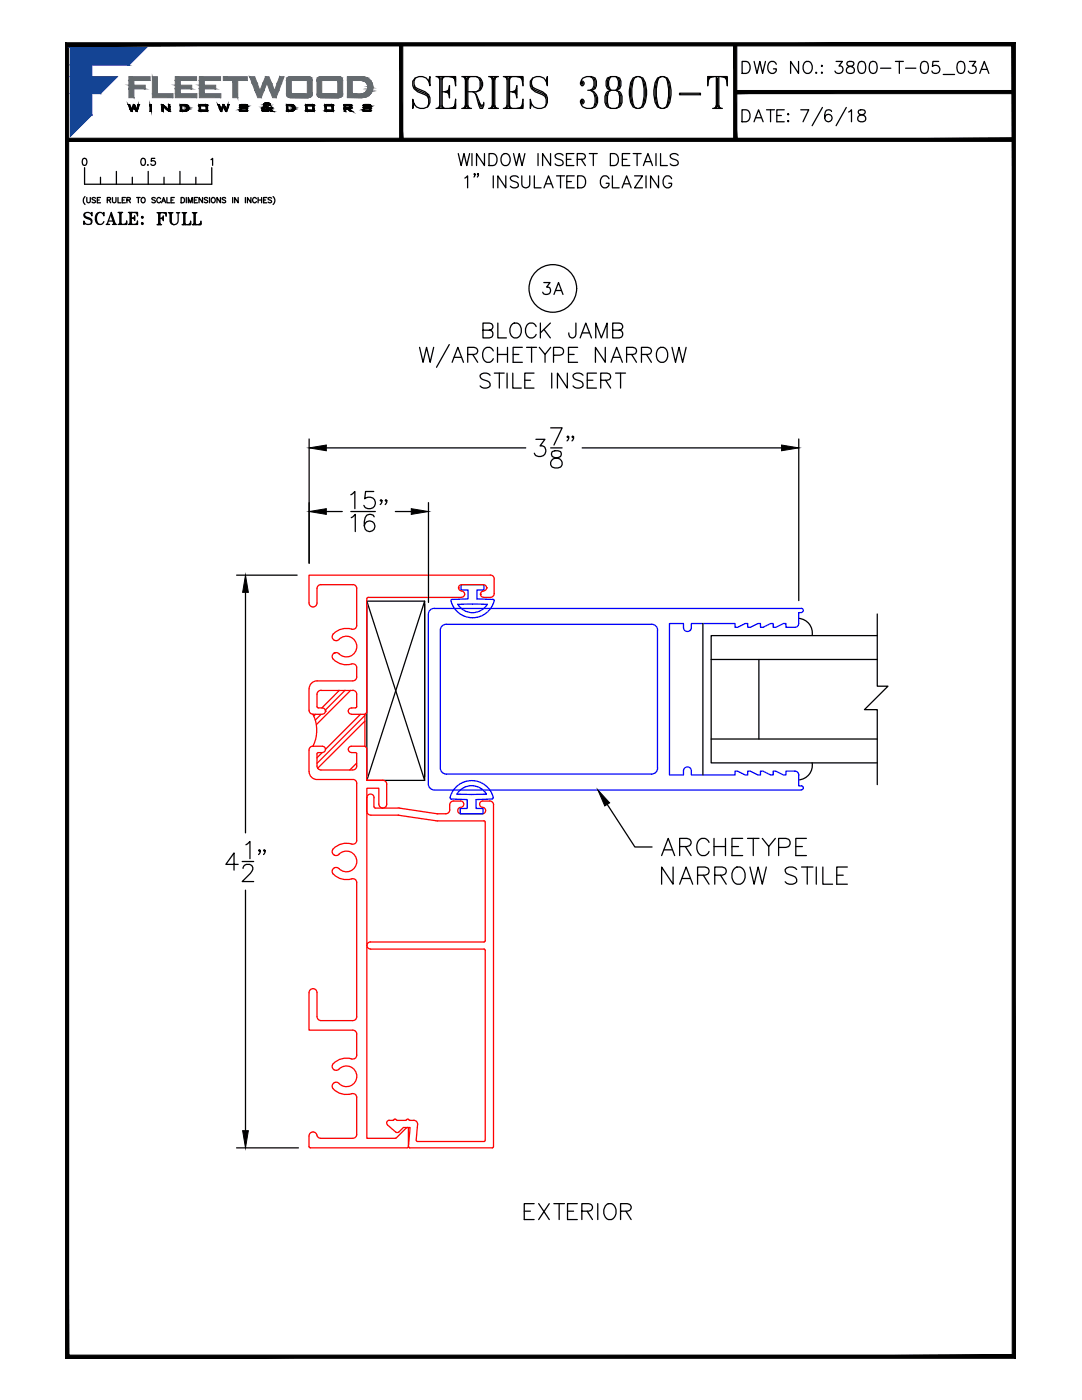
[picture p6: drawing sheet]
<svg xmlns="http://www.w3.org/2000/svg" width="216mm" height="279mm" viewBox="0 0 216 279" stroke-linecap="round" stroke-linejoin="round" font-family="sans-serif">
<!-- layer: GLASS -->
<path d="M73.2 120h11.5v35.7h-11.5zM73.2 120l11.5 35.7M84.7 120l-11.5 35.7M84.7 120.5v34.5M141.9 131.6h33.1M151.4 131.6v15.9M159.4 123.4a2.95 2.95 0 0 1 2.7 3.4M175 126.9h-33.1v25.3h33.1M141.9 147.5h33.1M162.1 152.2a2.95 2.95 0 0 1-2.7 3.4" fill="none" stroke="#000" stroke-width=".25"/>
<!-- layer: MISC. -->
<path d="M175 122.5v14.4h2.2l-4.7 4.7h2.5v15" fill="none" stroke="#000" stroke-width=".25"/>
<!-- layer: VENT -->
<path d="M85.5 122.6v33.9a1.17 1.17 0 0 0 1.1 1.1M89 124.6h41M130 124.6a1.14 1.14 0 0 1 1.2 1.2v27.5a1.21 1.21 0 0 1-1.2 1.2h-41a1.17 1.17 0 0 1-1.1-1.2v-27.5a1.17 1.17 0 0 1 1.1-1.2M136.4 125.2v-.8h-2.8v30.3h2.8v-.9a.79 .79 0 0 1 .8-.7 .79 .79 0 0 1 .8 .7M136.4 125.2a.79 .79 0 0 0 .8 .8 .79 .79 0 0 0 .8-.8M159.9 122.3h-.5v2.1a.79 .79 0 0 1-.8 .8h-1.8v-.8h-.5l-1.5 .8h-.5v-.8h-.5l-1.5 .8h-.6v-.8h-.5l-1.5 .8h-.5v-.8h-.5l-1.5 .8h-.5v-.8h-8.8v.8M159.9 122.2a.41 .41 0 0 0 .4-.4 .41 .41 0 0 0-.4-.4h-73.3a1.13 1.13 0 0 0-1.1 1.2M86.6 157.7h73.3M137.9 153.9v.8h8.8v-.8h.5l1.5 .8h.5v-.8h.5l1.5 .8h.5v-.8h.6l1.5 .8h.5v-.8h.5l1.5 .8h.5v-.8h1.8a.76 .76 0 0 1 .8 .8v2.1h.5a.41 .41 0 0 1 .4 .4 .41 .41 0 0 1-.4 .4" fill="none" stroke="#00f" stroke-width=".25"/>
<!-- layer: GLASS-VINYL -->
<path d="M140.3 124.4v30.3" fill="none" stroke="#000" stroke-width=".25"/>
<!-- layer: FRAME -->
<g fill="none" stroke="#f00" stroke-width=".25">
<path d="M73.5 119.2h18.6M73.5 119.2l-.3 .3v22.7l-.4 .4M91.5 117.3h.1M91.5 117.3a.63 .63 0 0 0 .6 .6M92.1 118a.62 .62 0 0 1 .6 .6 .62 .62 0 0 1-.6 .6M95.9 118.6h.1M96.4 116.7h-4.3a.64 .64 0 0 0-.6 .6M96.5 116.7a.64 .64 0 0 1 .6 .6M96.5 118a.63 .63 0 0 0-.6 .6M97.1 117.3h.1M97.1 117.3a.63 .63 0 0 1-.6 .6M97.8 114.8h-36.1v5.6"/>
<path d="M97.8 114.8a.79 .79 0 0 1 .8 .8M98.6 115.6v2.8a.79 .79 0 0 1-.8 .8h-1.3a.69 .69 0 0 1-.6-.6M61.7 137.5v4.3M63.3 120.4v-2.9a.75 .75 0 0 1 .7-.8h6.4a.76 .76 0 0 1 .8 .8v7.3l-.2 .5a1.06 1.06 0 0 1-1.4 .1 3.2 3.2 0 0 0-3.3 1.5 .78 .78 0 0 0 .4 .9 .78 .78 0 0 0 .9-.2 2.06 2.06 0 0 1 3 0 2.06 2.06 0 0 1 0 2.9 2.06 2.06 0 0 1-3 0M63.3 120.3a.79 .79 0 0 1-.8 .8 .79 .79 0 0 1-.8-.8M66.5 131.6a3.8 3.8 0 0 0 3.9 .9h.3a.74 .74 0 0 1 .5 .8v1.8a.8 .8 0 0 1-.8 .8h-7.1a1.58 1.58 0 0 0-1.6 1.6M66.7 130.3h.1M66.7 130.3a.79 .79 0 0 1 .9 .2M66.7 130.3l-.4 .6 .2 .7M67.7 137.8l-3.5 3.5M68.8 137.8l-3.9 3.9M69.9 137.8l-6.8 6.8"/>
<path d="M61.7 141.7a.79 .79 0 0 0 .8 .8M61.7 154a1.58 1.58 0 0 0 1.6 1.6h7.1M62.4 148.9h1.9a.62 .62 0 0 1 .6 .6 .62 .62 0 0 1-.6 .7M62.5 148.9a.79 .79 0 0 0-.8 .8v4.3M63 142.6l-.4 .3M63.3 151.2l1-1h-.8l-.2 .2v2.5M64.1 142.6l-1.2 1.1M64.3 142.6h-1.9a7.1 7.1 0 0 1 0 6.3M64.3 142.5a.62 .62 0 0 0 .6-.6 .62 .62 0 0 0-.6-.6h-.8l-.2-.3v-2.4a.75 .75 0 0 1 .7-.8h6.4a.76 .76 0 0 1 .8 .8v2.4l-.3 .3h-.8a.62 .62 0 0 0-.6 .6 .62 .62 0 0 0 .6 .6M64.9 141.9h.1M70.1 142.6h2.7M70.1 150.2h.8l.3 .2v2.5"/>
<path d="M70.4 155.5a.79 .79 0 0 1 .8 .8v11.4M71.2 152.3l-1.4 1.4M71.2 152.9a.8 .8 0 0 1-.8 .8h-6.4a.79 .79 0 0 1-.7-.8M71.9 142.6l-7 7M72.8 142.6v6.3M72.8 143.9l-9.4 9.4M72.8 142.8l-9.5 9.6M72.8 148.9h-2.7a.62 .62 0 0 0-.6 .6 .62 .62 0 0 0 .6 .7M72.8 148.9l.4 .4v6.4h3.2a.79 .79 0 0 1 .8 .8M73.2 159.2v2.7M73.2 159.2a.71 .71 0 0 1 .7-.7 .71 .71 0 0 1 .7 .7v1.8M77.2 156.5v4a.79 .79 0 0 1-.8 .8 .79 .79 0 0 1-.8-.8v-3.2h-2.4v69.9l5.9-.1"/>
<path d="M90.5 159.9h1.4M90.5 159.8a.79 .79 0 0 0-.8 .8v1a.76 .76 0 0 1-.7 .8h-1.8l-7.7-1.2M96.3 159.9h1.4M96.3 159.8a.68 .68 0 0 0-.6 .8 .68 .68 0 0 0 .8 .6 .65 .65 0 0 1 .4 .7 .65 .65 0 0 1-.6 .5h-4.3a.68 .68 0 0 1-.7-.8 .68 .68 0 0 1 .9-.5 .65 .65 0 0 0 .3-.7 .65 .65 0 0 0-.6-.6M97.7 159.8a.76 .76 0 0 1 .8 .9v68.1l-.3 .3h-16.4l-.3-.3M71.2 176.2v26.7a.8 .8 0 0 1-.8 .8h-6.4a.8 .8 0 0 1-.7-.8v-4.8a.8 .8 0 0 0-.8-.8 .8 .8 0 0 0-.8 .8v7.5h8.7a.76 .76 0 0 1 .8 .8v4.2l-.2 .4a1.06 1.06 0 0 1-1.4 .2 3.3 3.3 0 0 0-3.3 1.5 .79 .79 0 0 0 .4 .8 .79 .79 0 0 0 .9-.1 2.06 2.06 0 0 1 3-.1 2.06 2.06 0 0 1 0 3 2.06 2.06 0 0 1-3-.1M71.2 167.7l-.2 .4a1.06 1.06 0 0 1-1.4 .2 3.2 3.2 0 0 0-3.3 1.5 .78 .78 0 0 0 .4 .9 .78 .78 0 0 0 .9-.2 2.08 2.08 0 0 1 3.1 .1 2.08 2.08 0 0 1-.3 3 2.08 2.08 0 0 1-3-.4 .78 .78 0 0 0-1 .2 .78 .78 0 0 0 .1 1 3.8 3.8 0 0 0 3.9 1l.6 .3 .2 .5M73.2 161.9a.79 .79 0 0 0 .8 .8h5.6M74.6 161l.3 .3h4.5M79.5 162.7l7.7 1.1 9.5 .1 .1 23.8M73.9 188a.71 .71 0 0 0-.7 .7 .71 .71 0 0 0 .7 .7l22.8 .1 .1 38.1M96.8 187.7l-.2 .3h-22.7"/>
<path d="M67.6 216.2a.79 .79 0 0 0-1.1 0 .79 .79 0 0 0 0 1.1 3.8 3.8 0 0 0 3.9 .9l.3 .1a.74 .74 0 0 1 .5 .7v7.4a.8 .8 0 0 1-.8 .8h-6.4a.79 .79 0 0 1-.8-.7M61.7 226.7v2.1l.2 .3h19.4l.2-.3M63.2 226.5a.79 .79 0 0 0-.8-.6 .79 .79 0 0 0-.7 .8M77.6 223.6h.8M77.7 223.6a.52 .52 0 0 0-.5 .3 .52 .52 0 0 0 .1 .6l1.9 1.5 .4-.1 .9-.9h1.3l-.3 3.8M78.6 223.5l-.2 .1M78.6 223.5l.2-.2 .2 .2M79.1 223.5l.2 .1h1.6l.2-.1M79.1 227.1l2-2a.27 .27 0 0 1 .2-.1 .27 .27 0 0 1 .2 .3v3.5M81.1 223.5l.3-.2 .2 .2M81.6 223.5l.2 .1h.7M82.5 223.6l.6 .2 .2 .6"/>
<path d="M83.3 224.5l-.2 3 .2 .3h13.3l.2-.3"/>
</g>
<!-- layer: GEOMETRY -->
<path d="M98.3 119.6l-3.1-.1v-1.8h1.4v-1h-4.6v1h1.4v1.8l-3.2 .1M98.4 119.6l.2 .1a4.3 4.3 0 0 1-4.3 3.6 4.3 4.3 0 0 1-4.3-3.6l.2-.1M97.2 120.6h-5.9M97.2 120.6a3.4 3.4 0 0 1-5.9 0M90.9 157.2a4.4 4.4 0 0 1 7.5 2.1l-.2 .2-3.2 .1v1.8h1.4v1h-4.6v-1h1.4v-1.8l-3.2-.1-.2-.2a4 4 0 0 1 1.1-2.1zM91.2 158.5a3.4 3.4 0 0 1 5.9 0h-6" fill="none" stroke="#00f" stroke-width=".25"/>
<!-- layer: TEXT -->
<g fill="none" stroke="#000" stroke-width=".25">
<path d="M91.4 30.7l.6 2.3 .6-2.3 .5 2.3 .6-2.3M92.8 35.5l.5-.4v2.4M94.2 30.7v2.3M94.8 34.8l-.1 .1-.1-.1 .1-.2a.48 .48 0 0 1-.1 .7M95.5 34.8l-.1 .1-.1-.1 .1-.2a.48 .48 0 0 1-.1 .7M96.7 30.7v2.3l-1.6-2.3v2.3M97.6 30.7h.8a1.27 1.27 0 0 1 .8 1.1 1.27 1.27 0 0 1-.8 1.2h-.8zM98.4 35.1v2.4M100.2 31a.89 .89 0 0 1 1-.3 .89 .89 0 0 1 .6 .9 1.06 1.06 0 0 1-.2 1.1 1.06 1.06 0 0 1-1.2 .2 1.54 1.54 0 0 1-.2-1.9zM100.9 35.1v2.4l-1.6-2.4v2.4M102.5 30.7l.5 2.3 .6-2.3 .6 2.3 .5-2.3M103.4 35.4a.9 .9 0 0 0-.8-.3 .9 .9 0 0 0-.8 .6l.3 .3 .9 .3a.58 .58 0 0 1 .4 .5 .58 .58 0 0 1-.2 .6 1.09 1.09 0 0 1-1.4-.2"/>
<path d="M104.1 35.1v1.7a.8 .8 0 0 0 .8 .7 .8 .8 0 0 0 .8-.7v-1.7M106.6 35.1v2.4h1.4M107.4 30.7v2.3M108.5 37.5l1-2.4 .9 2.4M108.9 36.7h1.1M109.9 30.7v2.3l-1.6-2.3v2.3M111 35.1h1.7M111.8 35.1v2.4M112.4 31a.9 .9 0 0 0-.9-.4 .9 .9 0 0 0-.7 .6l.4 .5 .7 .2a.59 .59 0 0 1 .4 .5 .59 .59 0 0 1-.2 .5 1.11 1.11 0 0 1-1.3-.2M113 31.8h.9M113.1 36.2h.9M114.5 30.7h-1.5v2.3h1.5"/>
<path d="M114.6 35.1h-1.5v2.4h1.5M115.2 31.8h1a.61 .61 0 0 0 .6-.7l-.2-.3-.4-.1h-1v2.3M115.3 35.1h.8a1.28 1.28 0 0 1 .8 1.2 1.28 1.28 0 0 1-.8 1.2h-.8zM116 31.8l.8 1.2M117.6 30.7h1.6M118.4 30.7v2.3M121.5 35.7a.88 .88 0 0 0-1-.6 .88 .88 0 0 0-.7 .9 1.03 1.03 0 0 0 .2 1.1 1.03 1.03 0 0 0 1.2 .3l.3-.5v-.3h-.6M121.8 30.7h.8a1.28 1.28 0 0 1 .8 1.1 1.28 1.28 0 0 1-.8 1.2h-.8zM122.2 35.1v2.4h1.4M124.1 37.5l.9-2.4 .9 2.4M124.2 31.8h.9M124.5 36.7h1.1"/>
<path d="M125.7 30.7h-1.5v2.3h1.5M126.3 30.7h1.6M126.6 35.1h1.6l-1.6 2.4h1.6M127.1 30.7v2.3M128.4 33l.9-2.3 .9 2.3M128.7 32.3h1.2M128.9 35.1v2.4M130.9 30.7v2.3M131.4 35.1v2.4l-1.6-2.4v2.4M131.8 30.7v2.3h1.4M134 35.7a.87 .87 0 0 0-1-.6 .87 .87 0 0 0-.7 .9 1.03 1.03 0 0 0 .2 1.1 1.03 1.03 0 0 0 1.2 .3l.3-.5v-.3h-.6M135.3 31a.9 .9 0 0 0-.8-.4 .9 .9 0 0 0-.8 .6l.5 .5 .7 .2a.59 .59 0 0 1 .4 .5 .59 .59 0 0 1-.2 .5 1.11 1.11 0 0 1-1.4-.2"/>
<path d="M108.5 56.4h1.3l-.7 .9a.76 .76 0 0 1 .8 .9 .76 .76 0 0 1-1.1 .6l-.3-.1-.2-.4M110.5 58.8l.9-2.4 .9 2.4M110.9 58h1.1M83.7 69.3l.7 3 .7-3 .7 3 .7-3M89.6 68.8l-2.5 4.5M90.2 72.3l1.2-3 1.1 3M90.6 71.3h1.5M93.3 70.7l1.7-.1a.68 .68 0 0 0 0-1.1l-.4-.2h-1.3v3M94.3 70.7l1 1.6M96.4 65.9h1.2l.5-.2a.71 .71 0 0 0 0-1.1l-1.7-.1v2.9h1.2l.5-.1a.78 .78 0 0 0 .2-.9 .78 .78 0 0 0-.7-.5M97.8 74.9a1.32 1.32 0 0 0-2 0 .8 .8 0 0 0 .6 .9l.8 .2a.71 .71 0 0 1 .6 .6 .71 .71 0 0 1-.3 .7 1.36 1.36 0 0 1-1.7-.3M98.4 70a1.09 1.09 0 0 0-1.2-.7 1.09 1.09 0 0 0-.9 1.2 1.29 1.29 0 0 0 .3 1.4 1.29 1.29 0 0 0 1.4 .3l.4-.6"/>
<path d="M98.6 74.5h2M99.3 69.3v3M99.3 70.7h2M99.3 64.5v2.9h1.8M99.6 74.5v2.9M101.2 74.5v2.9M101.3 69.3v3M102 64.9a1.1 1.1 0 0 1 1.3-.4 1.1 1.1 0 0 1 .7 1.1 1.29 1.29 0 0 1-.3 1.4 1.29 1.29 0 0 1-1.4 .3 1.82 1.82 0 0 1-.3-2.4zM102.3 74.5v2.9h1.7M102.4 70.7h1.1M104.2 69.3h-1.8v3h1.8M104.7 75.9h1.2"/>
<path d="M105.1 69.3h2M106.1 69.3v3M106.6 74.5h-1.9v2.9h1.9M107 65.2a1.09 1.09 0 0 0-1.3-.7 1.09 1.09 0 0 0-.8 1.1 1.29 1.29 0 0 0 .2 1.4 1.29 1.29 0 0 0 1.5 .3l.4-.6M107.6 69.3l1.2 1.4 1.1-1.4M107.8 64.5v2.9M108.5 65.7l1.3 1.7M108.8 70.7v1.6M109.8 64.5l-2 1.9M110.1 74.5v2.9M110.5 70.9h1.2a.78 .78 0 0 0 .8-.8 .78 .78 0 0 0-.8-.8h-1.2v3M113.2 74.5v2.9l-2-2.9v2.9"/>
<path d="M113.4 70.7h1.2M114.9 64.5v2.2a.75 .75 0 0 1-.8 .7 .81 .81 0 0 1-.6-1M115.3 69.3h-1.9v3h1.9M115.8 67.4l1.1-2.9 1.1 2.9M116.2 66.4h1.4M116.3 74.9a1.32 1.32 0 0 0-2 0 .8 .8 0 0 0 .6 .9l.9 .2a.71 .71 0 0 1 .5 .6 .71 .71 0 0 1-.3 .7 1.34 1.34 0 0 1-1.7-.3M117.2 75.9h1.1M118.9 67.4v-2.9l1.1 2.9 1.1-2.9v2.9M119 74.5h-1.8v2.9h1.8M119.9 75.9l1.7-.1a.71 .71 0 0 0 0-1.2l-.5-.1h-1.2v2.9M120.8 69.3v3l-2-3v3M120.8 75.9l1 1.5"/>
<path d="M121.9 72.3l1.1-3 1.2 3M122.3 65.9h1.3a.75 .75 0 0 0 .7-.9l-.3-.4-.4-.1h-1.3v2.9h1.3a.77 .77 0 0 0 .7-.7 .77 .77 0 0 0-.7-.8M122.3 71.3h1.5M122.8 74.5h2M123.8 74.5v2.9M125 70.7l1.7-.1a.71 .71 0 0 0 0-1.1l-.4-.2h-1.3v3M126 70.7l1 1.6M128 70.7l1.7-.1a.68 .68 0 0 0 0-1.1l-.4-.2h-1.3v3M129 70.7l1 1.6M131.3 69.7a1.09 1.09 0 0 1 1.2-.3 1.09 1.09 0 0 1 .7 1.1 1.29 1.29 0 0 1-.3 1.4 1.29 1.29 0 0 1-1.4 .3 1.89 1.89 0 0 1-.2-2.5zM134.1 69.3l.7 3 .7-3 .7 3 .7-3M104.6 241.7h1.2"/>
<path d="M106.6 240.2h-2v3.2h2M107.5 240.2l2.1 3.2M109.6 240.2l-2.1 3.2M110.5 240.2h2.1M111.6 240.2v3.2M113.2 241.7h1.3M115.2 240.2h-2v3.2h2M116.1 241.7h1.4l.4-.1a.74 .74 0 0 0 0-1.2l-.4-.2h-1.4v3.2M117.2 241.7l1 1.7M119.3 240.2v3.2M120.8 240.7a1.17 1.17 0 0 1 1.3-.4 1.17 1.17 0 0 1 .8 1.1 1.48 1.48 0 0 1-1.5 2 1.87 1.87 0 0 1-.6-2.7zM123.8 241.7h1.4a.8 .8 0 0 0 .7-.9l-.3-.4-.4-.2h-1.4v3.2"/>
<path d="M124.9 241.7l1 1.7"/>
<circle cx="110.3" cy="57.6" r="4.8"/>
</g>
<!-- layer: DIM -->
<g fill="#000" stroke="#000" stroke-width=".2">
<path d="M37 22h.5zM48 21.6h1.4zM47.8 21.9l.3-.1zM49.1 21.1l.2 .1zM52.5 22.2h1zM52.9 20.6h.8zM53.4 22h.8zM53.5 21h.4zM54 21.4l.1-.1 .2 .1zM58.2 21.1h.5zM58.4 21.9h.4zM69.8 21.5h.4z"/>
<path d="M69.8 21.1h.4zM69.8 21.4h.4zM72.5 21.6h1.5zM72.4 21.9l.3-.1zM73.7 21.1l.3 .1zM61.7 89.4l3.4-.6v1.2zM156 88.8l3.4 .6-3.4 .6zM49 114.8l.6 3.4h-1.2zM61.7 102.1l3.4-.6v1.2zM82.1 101.5l3.4 .6-3.4 .6zM119.3 157.6l2.3 2.6-.9 .6zM48.4 225.7h1.2l-.6 3.4z"/>
<path d="M79.7 8.9l.7 19v-19zM79.7 8.9l.7 19h-.7z"/>
<path d="M146.7 18.1v.6l55.6-.6zM146.7 18.7l55.6-.6v.6z"/>
<path d="M146.4 8.9l.6 19v-19zM146.4 8.9l.6 19h-.6z"/>
<path d="M13.4 27.6v.6l188.9-.6zM13.4 28.2l188.9-.6v.6z"/>
<path d="M25.6 20.9l.7 .9-.4-.9zM25.6 20.9l.7 .9h-.4z"/>
<path d="M25.9 21.8l.4 .4 .2-.4zM25.9 21.8l.4 .4h-.2z"/>
<path d="M26.4 21.3l.1 .5 .2-.5zM26.4 21.3l.1 .5h-.2z"/>
<path d="M26.6 20.9l.4 .4-.1-.4zM26.6 20.9l.4 .4h-.6z"/>
<path d="M26.7 21.3l.5 .5-.2-.5zM26.7 21.3l.5 .5h-.3z"/>
<path d="M26.9 21.8l.4 .4 .2-.4zM26.9 21.8l.4 .4h-.2z"/>
<path d="M27.6 20.9l-.1 .9 .4-.9zM27.6 20.9l-.1 .9h-.3z"/>
<path d="M29.9 20.9l.3 1.3v-1.3zM29.9 20.9l.3 1.3h-.3z"/>
<path d="M29.9 22.2h.3zM29.9 22.2h.3z"/>
<path d="M32.3 20.9l.7 .4-.5-.4zM32.3 20.9l.7 .4h-.7z"/>
<path d="M32.3 21.3l.3 .5v-.5zM32.3 21.3l.3 .5h-.3z"/>
<path d="M32.3 21.8l.3 .4v-.4zM32.3 21.8l.3 .4h-.3z"/>
<path d="M32.6 21.3l1 .5-.6-.5zM32.6 21.3l1 .5h-.4z"/>
<path d="M33.6 20.9l.3 .4v-.4zM33.6 20.9l.3 .4h-.3z"/>
<path d="M33.6 21.3l.3 .5v-.5zM33.6 21.3l.3 .5h-.3z"/>
<path d="M33.2 21.8l.7 .4v-.4zM33.2 21.8l.7 .4h-.2z"/>
<path d="M36 21.1l.3 .9v-.9zM36 21.1l.3 .9h-.3z"/>
<path d="M36 20.9h1.1zM36 20.9h1.1z"/>
<path d="M36 20.9h1.2zM36 20.9h1.2z"/>
<path d="M36 22.2h1.1zM36 22.2h1z"/>
<path d="M36 20.9l1.3 .1zM36 20.9l1.3 .1z"/>
<path d="M36 22.2h1.2zM36 22.2h1.1z"/>
<path d="M36 21h1.4zM36 21h1.4z"/>
<path d="M36 22.1h1.3zM36 22.1l1.2 .1z"/>
<path d="M36 21l1.5 .1zM36 21l1.5 .1z"/>
<path d="M36 22.1h1.4zM36 22.1h1.3z"/>
<path d="M36.9 21.1h.6zM36.9 21.1h.6z"/>
<path d="M36 22h1.5zM36 22l1.4 .1z"/>
<path d="M37 21.1h.5zM37 21.1h.5z"/>
<path d="M37 21.1h.5zM37 21.1h.5z"/>
<path d="M37 22h.5zM36.9 22h.6z"/>
<path d="M37 21.1l.6 .1zM37 21.1l.6 .1z"/>
<path d="M37 22h.5zM37 22h.5zM37 22h.5z"/>
<path d="M37.1 21.2h.5zM37.1 21.2h.5z"/>
<path d="M37.1 21.9h.5zM37 22h.5z"/>
<path d="M37.2 21.2h.4zM37.2 21.2h.4z"/>
<path d="M37.2 21.9h.4zM37.2 21.9h.4z"/>
<path d="M37.2 21.2l.4 .1zM37.2 21.2l.4 .1z"/>
<path d="M37.2 21.3l.4 .1zM37.2 21.3l.4 .1zM37.3 21.4h.3zM37.3 21.4h.3z"/>
<path d="M37.2 21.8l.4 .1zM37.2 21.8l.4 .1z"/>
<path d="M37.2 21.9h.4zM37.2 21.9h.4z"/>
<path d="M37.3 21.4h.3zM37.3 21.4h.3z"/>
<path d="M37.3 21.4l.4 .1zM37.3 21.4l.4 .1z"/>
<path d="M37.3 21.7h.3zM37.3 21.7h.3zM37.3 21.7h.3zM37.3 21.7h.3z"/>
<path d="M37.3 21.7h.3zM37.3 21.7l.3 .1z"/>
<path d="M37.3 21.5h.4zM37.3 21.5h.4z"/>
<path d="M37.3 21.5l.4 .1zM37.3 21.5l.4 .1z"/>
<path d="M37.3 21.6h.4zM37.3 21.6h.4z"/>
<path d="M37.3 21.6h.4zM37.3 21.6l.3 .1z"/>
<path d="M39.7 21.1l.3 .9v-.9zM39.7 21.1l.3 .9h-.3z"/>
<path d="M40 20.9h1.2zM39.9 20.9h1.3z"/>
<path d="M39.9 20.9h1.4zM39.9 20.9h1.4z"/>
<path d="M39.9 22.2h1.3zM39.9 22.2h1.3z"/>
<path d="M39.9 20.9h1.4zM39.8 20.9h1.5z"/>
<path d="M39.9 22.2h1.4zM39.9 22.2h1.3z"/>
<path d="M39.8 20.9h1.5zM39.8 20.9h1.5z"/>
<path d="M39.8 22.2h1.5zM39.8 22.2h1.5z"/>
<path d="M39.8 20.9h1.6zM39.8 20.9h1.6z"/>
<path d="M39.8 22.2h1.5zM39.8 22.2h1.5z"/>
<path d="M39.8 20.9l1.6 .1zM39.8 20.9l1.6 .1z"/>
<path d="M39.8 22.2h1.6zM39.8 22.2h1.5z"/>
<path d="M39.8 21h1.6zM39.8 21h1.6z"/>
<path d="M39.8 22.1h1.6zM39.8 22.1l1.6 .1z"/>
<path d="M39.7 21l1.7 .1zM39.7 21l1.7 .1z"/>
<path d="M39.7 22.1h1.7zM39.7 22.1h1.7z"/>
<path d="M39.7 21.1h1.7zM39.7 21.1h1.7z"/>
<path d="M41.1 21.1l.3 .9v-.9zM41.1 21.1l.3 .9h-.3z"/>
<path d="M39.7 22h1.7zM39.7 22h1.7z"/>
<path d="M39.7 22h1.7zM39.7 22l1.7 .1z"/>
<path d="M43.5 20.9l.7 .9-.4-.9zM43.5 20.9l.7 .9h-.4z"/>
<path d="M43.8 21.8l.4 .4 .2-.4zM43.8 21.8l.4 .4h-.2z"/>
<path d="M44.3 21.3l.1 .5 .2-.5zM44.3 21.3l.1 .5h-.2z"/>
<path d="M44.5 20.9l.4 .4-.1-.4zM44.5 20.9l.4 .4h-.6z"/>
<path d="M44.6 21.3l.5 .5-.2-.5zM44.6 21.3l.5 .5h-.3z"/>
<path d="M44.8 21.8l.4 .4 .2-.4zM44.8 21.8l.4 .4h-.2z"/>
<path d="M45.5 20.9l-.1 .9 .4-.9zM45.5 20.9l-.1 .9h-.3z"/>
<path d="M48.1 21.7h1.3zM49.1 21.7h.3zM49.1 21.7h.3z"/>
<path d="M47.8 21.9l.3 .1zM47.8 21.9l.3 .1z"/>
<path d="M47.9 21.1h.3zM47.9 21.1h.3z"/>
<path d="M47.9 21.1l.3 .3v-.3zM47.9 21.1l.3 .3h-.3zM47.9 21.4h.3zM47.9 21.4h.3z"/>
<path d="M49.1 21.1l.2 .1zM49.1 21.2h.2z"/>
<path d="M48.1 20.9h1zM48.1 20.9h1zM48.1 20.9h1zM48.1 20.9h1z"/>
<path d="M48.1 20.9h1.1zM48 20.9h1.2zM48 20.9h1.2zM48 20.9h1.2z"/>
<path d="M47.9 21.4h1.3zM47.9 21.4h1.3z"/>
<path d="M47.9 21.4h1.3zM47.9 21.4h1.3z"/>
<path d="M48 22.2h1.2zM48 22.2h1.1z"/>
<path d="M48 20.9h1.2zM48 20.9h1.2z"/>
<path d="M47.9 21.4h1.3zM47.9 21.4h1.3z"/>
<path d="M48 22.2h1.2zM48 22.2h1.2z"/>
<path d="M48 20.9h1.2zM48 20.9h1.2z"/>
<path d="M48 20.9h1.2zM48 20.9h1.2z"/>
<path d="M48 20.9h1.3zM47.9 20.9h1.4z"/>
<path d="M47.9 22.2h1.3zM47.9 22.2h1.3z"/>
<path d="M47.9 20.9h1.4zM47.9 20.9h1.4z"/>
<path d="M47.9 21.4h1.4zM47.9 21.4h1.4z"/>
<path d="M47.9 21.4l1.4 .1zM47.9 21.4l1.4 .1z"/>
<path d="M47.9 20.9l1.4 .1zM47.9 20.9l1.4 .1z"/>
<path d="M47.9 21.5h1.4zM47.9 21.5h1.4zM47.9 21.5h1.4zM47.9 21.5h1.4z"/>
<path d="M47.9 22.2h1.4zM47.9 22.2h1.3z"/>
<path d="M47.9 21h1.4zM47.9 21h1.4z"/>
<path d="M47.9 21h1.4zM47.9 21h1.4z"/>
<path d="M47.9 21.5h1.4zM47.9 21.5h1.4zM47.9 21.5h1.4zM47.9 21.5h1.4z"/>
<path d="M47.9 22.2h1.4zM47.9 22.2h1.4z"/>
<path d="M47.9 21h1.4zM47.9 21h1.4z"/>
<path d="M47.9 21l1.4 .1zM47.9 21l1.4 .1zM47.9 21.1h1.4zM47.9 21.1h1.4z"/>
<path d="M47.9 21.1h1.4zM47.9 21.1h1.4z"/>
<path d="M49.1 21.1h.2zM49.1 21.1h.2z"/>
<path d="M47.9 21.5l1.4 .1zM47.9 21.5l1.4 .1zM47.9 21.6h1.4zM47.9 21.6h1.4z"/>
<path d="M47.9 21.6h1.5zM47.9 21.6h1.5z"/>
<path d="M47.8 22.1h1.5zM47.8 22.1h1.5z"/>
<path d="M47.8 22.1h1.5zM47.8 22.1l1.5 .1z"/>
<path d="M48 21.6h1.4zM48 21.6h1.4z"/>
<path d="M48 21.6h1.4zM48 21.6h1.4zM48 21.6h1.4z"/>
<path d="M48 21.6l1.4 .1zM48 21.6l1.4 .1zM48.1 21.7h1.3z"/>
<path d="M49.1 21.7l.3 .3v-.3zM49.1 21.7l.3 .3h-.3z"/>
<path d="M47.8 22h1.6zM47.8 22h1.6z"/>
<path d="M47.8 22h1.6zM47.8 22l1.5 .1z"/>
<path d="M52.3 22h1.4zM52.3 22h1.4z"/>
<path d="M52.3 21.7h.3zM52.3 21.7h.3z"/>
<path d="M52.3 21.7l.3 .3v-.3zM52.3 21.7l.3 .3h-.3z"/>
<path d="M52.3 21.7h.3zM52.3 21.7h.3zM52.3 21.7h.3zM52.3 21.7h.3z"/>
<path d="M52.3 21.7h.3zM52.3 21.7h.3zM52.3 21.7h.3zM52.3 21.7h.3zM52.3 21.7h.3zM52.3 21.7h.3zM52.3 21.7h.3zM52.3 21.7h.3z"/>
<path d="M52.3 21.6h.4zM52.3 21.6l.3 .1z"/>
<path d="M52.3 21.6h.4zM52.3 21.6h.4z"/>
<path d="M52.3 21.6h.5zM52.3 21.6h.4z"/>
<path d="M52.3 21.6h.5zM52.3 21.6h.5z"/>
<path d="M52.4 21.5h.5zM52.4 21.5l.4 .1z"/>
<path d="M52.4 21.5h.5zM52.4 21.5h.5z"/>
<path d="M52.7 20.9h.3zM52.7 20.9h.3z"/>
<path d="M52.7 20.9l.3 .1zM52.7 20.9l.3 .1zM52.7 21h.3zM52.7 21h.3z"/>
<path d="M52.7 21h.3zM52.7 21h.3zM52.7 21h.3zM52.7 21h.3z"/>
<path d="M52.7 21h.3zM52.7 21h.3z"/>
<path d="M52.7 21h.4zM52.7 21h.4z"/>
<path d="M52.5 21.4h.5zM52.4 21.5h.5z"/>
<path d="M52.7 21l.4 .1zM52.7 21l.4 .1z"/>
<path d="M52.7 21.1h.5zM52.7 21.1h.5z"/>
<path d="M52.7 21.1h.5zM52.7 21.1h.5z"/>
<path d="M52.7 21.1l.5 .1zM52.7 21.1l.5 .1z"/>
<path d="M52.7 21.2h.6zM52.7 21.2h.6z"/>
<path d="M52.8 21.2h.5zM52.8 21.2h.5z"/>
<path d="M52.8 21.2l.7 .2-.2-.2zM52.5 21.4l.3-.2 .7 .2z"/>
<path d="M52.5 22.2h1zM52.5 22.2h.9z"/>
<path d="M52.5 22.2h1zM52.5 22.2h1zM52.5 22.2h1z"/>
<path d="M52.5 22.2h1zM52.5 22.2h1z"/>
<path d="M52.4 22.2h1.1zM52.4 22.2h1.1z"/>
<path d="M52.4 22.2h1.1zM52.4 22.2h1.1z"/>
<path d="M53 21.4l.8 .2-.3-.2zM53 21.4l.8 .2h-.6z"/>
<path d="M52.4 22.2h1.1zM52.4 22.2h1.1z"/>
<path d="M52.4 22.2h1.2zM52.4 22.2h1.1z"/>
<path d="M52.9 20.6h.7zM52.9 20.6h.7zM52.9 20.6h.7zM52.9 20.6h.7z"/>
<path d="M52.4 22.2h1.2zM52.4 22.2h1.2z"/>
<path d="M52.9 20.6h.8zM52.9 20.6h.8zM52.8 20.6h.9z"/>
<path d="M52.3 22.1h1.3zM52.3 22.1l1.3 .1z"/>
<path d="M52.8 20.6h.9zM52.8 20.6h.9z"/>
<path d="M52.3 22.1h1.4zM52.3 22.1h1.3z"/>
<path d="M52.8 20.6h.9zM52.8 20.6h.9z"/>
<path d="M52.8 20.6h.9zM52.8 20.6h.9z"/>
<path d="M52.8 20.6l1 .1zM52.8 20.6l1 .1z"/>
<path d="M52.3 22h1.4zM52.3 22l1.4 .1z"/>
<path d="M52.8 20.7h1zM52.8 20.7h1z"/>
<path d="M53.2 21.6h.6zM53.2 21.6h.6z"/>
<path d="M52.8 20.7h1zM52.8 20.7h1z"/>
<path d="M52.7 20.7h1.1zM52.7 20.7h1.1z"/>
<path d="M52.7 20.7h1.1zM52.7 20.7h1.1z"/>
<path d="M52.7 20.7l1.1 .1zM52.7 20.7l1.1 .1z"/>
<path d="M52.7 20.8h1.2zM52.7 20.8h1.2z"/>
<path d="M52.7 20.8h1.2zM52.7 20.8h1.2z"/>
<path d="M52.7 20.8l1.2 .1zM52.7 20.8l1.2 .1zM52.7 20.9h1.2zM52.7 20.9h1.2z"/>
<path d="M53.5 20.9l.4 .1v-.1zM53.5 20.9l.4 .1h-.4z"/>
<path d="M53.5 21.8h.5zM53.5 21.8h.5z"/>
<path d="M53.5 21.8l.7 .2zM53.5 21.8l.7 .2h-.8zM53.4 22h.8z"/>
<path d="M53.4 22h.8zM53.4 22h.8z"/>
<path d="M53.4 22h.8zM53.3 22h.9zM53.3 22h.9zM53.3 22h.9z"/>
<path d="M52.3 22h1.9zM52.3 22h1.9z"/>
<path d="M52.3 22h2zM52.3 22h2z"/>
<path d="M53.3 21.6l.7 .2 .2-.2zM53.3 21.6l.7 .2h-.5z"/>
<path d="M53.8 21.6h.5zM53.8 21.6h.4z"/>
<path d="M53.7 22l.8 .2-.2-.2zM53.7 22l.8 .2h-.5z"/>
<path d="M54 21.4l.4 .1zM53.9 21.5h.5z"/>
<path d="M53.9 21.5l.4 .1 .1-.1zM53.9 21.5l.4 .1h-.5z"/>
<path d="M57.2 21.1l.3 .9v-.9zM57.2 21.1l.3 .9h-.3z"/>
<path d="M57.2 20.9h1.1zM57.2 20.9h1.1z"/>
<path d="M57.2 20.9h1.2zM57.2 20.9h1.2z"/>
<path d="M57.2 22.2h1.1zM57.2 22.2h.9z"/>
<path d="M57.2 20.9l1.3 .1zM57.2 20.9l1.3 .1z"/>
<path d="M57.2 22.2h1.2zM57.2 22.2h1.1z"/>
<path d="M57.2 21h1.4zM57.2 21h1.4z"/>
<path d="M57.2 22.1h1.3zM57.2 22.1l1.2 .1z"/>
<path d="M57.2 21l1.5 .1zM57.2 21l1.5 .1z"/>
<path d="M57.2 22.1h1.4zM57.2 22.1h1.3z"/>
<path d="M58.1 21.1h.6zM58.1 21.1h.6z"/>
<path d="M58.1 21.1h.6zM58.1 21.1h.6zM58.2 21.1h.5z"/>
<path d="M58.1 22h.6zM58.1 22h.6z"/>
<path d="M57.2 22h1.5zM57.2 22l1.4 .1z"/>
<path d="M58.2 21.1l.5 .1zM58.2 21.1l.5 .1z"/>
<path d="M58.2 22h.5zM58.2 22h.5z"/>
<path d="M58.2 22h.5zM58.1 22h.6z"/>
<path d="M58.3 21.2h.5zM58.3 21.2h.5z"/>
<path d="M58.3 21.9h.4zM58.2 22h.5z"/>
<path d="M58.4 21.2h.4zM58.4 21.2h.4z"/>
<path d="M58.4 21.2l.4 .1zM58.4 21.2l.4 .1z"/>
<path d="M58.4 21.9h.4zM58.4 21.9h.3z"/>
<path d="M58.4 21.3l.4 .1zM58.4 21.3l.4 .1zM58.5 21.4h.3zM58.5 21.4h.3z"/>
<path d="M58.4 21.8h.4zM58.4 21.9h.4zM58.4 21.9h.4z"/>
<path d="M58.5 21.4h.3zM58.5 21.4h.3z"/>
<path d="M58.5 21.7h.3zM58.5 21.7l.3 .1z"/>
<path d="M58.5 21.4l.3 .1zM58.5 21.4l.3 .1z"/>
<path d="M58.5 21.5h.3zM58.5 21.5h.3z"/>
<path d="M58.5 21.5l.3 .1zM58.5 21.5l.3 .1z"/>
<path d="M58.5 21.6h.3zM58.5 21.6h.3z"/>
<path d="M58.5 21.6l.3 .1zM58.5 21.6l.3 .1z"/>
<path d="M58.5 21.7h.3zM58.5 21.7h.3zM58.5 21.7h.3zM58.5 21.7h.3z"/>
<path d="M61 21.1l.3 .9v-.9zM61 21.1l.3 .9h-.3z"/>
<path d="M61.2 20.9h1.3zM61.2 20.9h1.3z"/>
<path d="M61.2 20.9h1.3zM61.2 20.9h1.3z"/>
<path d="M61.2 22.2h1.3zM61.2 22.2h1.2z"/>
<path d="M61.2 20.9h1.4zM61.1 20.9h1.5z"/>
<path d="M61.1 22.2h1.4zM61.1 22.2h1.4z"/>
<path d="M61.1 20.9h1.5zM61.1 20.9h1.5z"/>
<path d="M61.1 22.2h1.5zM61.1 22.2h1.4z"/>
<path d="M61.1 20.9h1.5zM61.1 20.9h1.5z"/>
<path d="M61 22.2h1.6zM61 22.2h1.6z"/>
<path d="M61 20.9l1.7 .1zM61 20.9l1.7 .1z"/>
<path d="M61 21h1.7zM61 21h1.7z"/>
<path d="M61 22.1h1.7zM61 22.1l1.6 .1z"/>
<path d="M61 21l1.7 .1zM61 21l1.7 .1z"/>
<path d="M61 21.1h1.7zM61 21.1h1.7z"/>
<path d="M61 22l1.7 .1zM61 22l1.7 .1z"/>
<path d="M61 22.1h1.7zM61 22.1h1.7z"/>
<path d="M62.4 21.1l.3 .9v-.9zM62.4 21.1l.3 .9h-.3z"/>
<path d="M61 22h1.7zM61 22h1.7z"/>
<path d="M64.8 21.1l.3 .9v-.9zM64.8 21.1l.3 .9h-.3z"/>
<path d="M65.1 20.9h1.2zM65 20.9h1.3z"/>
<path d="M65 20.9h1.4zM65 20.9h1.4z"/>
<path d="M65 22.2h1.3zM65 22.2h1.3z"/>
<path d="M65 20.9h1.4zM64.9 20.9h1.5z"/>
<path d="M65 22.2h1.4zM65 22.2h1.3z"/>
<path d="M64.9 20.9h1.5zM64.9 20.9h1.5z"/>
<path d="M64.9 22.2h1.5zM64.9 22.2h1.5z"/>
<path d="M64.9 20.9h1.6zM64.9 20.9h1.6z"/>
<path d="M64.9 22.2h1.5zM64.9 22.2h1.5z"/>
<path d="M64.9 20.9l1.6 .1zM64.9 20.9l1.6 .1z"/>
<path d="M64.9 21h1.6zM64.9 21h1.6z"/>
<path d="M64.9 22.1h1.6zM64.9 22.1l1.5 .1z"/>
<path d="M64.8 21l1.7 .1zM64.8 21l1.7 .1z"/>
<path d="M64.8 22.1h1.7zM64.8 22.1h1.7z"/>
<path d="M64.8 21.1h1.7zM64.8 21.1h1.7z"/>
<path d="M66.2 21.1l.3 .9v-.9zM66.2 21.1l.3 .9h-.3z"/>
<path d="M64.8 22h1.7zM64.8 22h1.7z"/>
<path d="M64.8 22h1.7zM64.8 22l1.7 .1z"/>
<path d="M68.6 21.1l.4 .4v-.4zM68.6 21.1l.4 .4h-.4z"/>
<path d="M68.6 21.7l.4 .5v-.5zM68.6 21.7l.4 .5h-.4z"/>
<path d="M69.3 21.7l1 .5-.6-.5zM69.3 21.7l1 .5h-.5z"/>
<path d="M69.8 21.5h.4zM69.8 21.5h.4zM69.8 21.5h.4zM69.8 21.5h.4z"/>
<path d="M68.6 21.7h1.3zM68.6 21.7h1.4z"/>
<path d="M68.6 20.9h1.4zM68.6 20.9h1.4z"/>
<path d="M68.6 20.9h1.4zM68.6 20.9h1.4z"/>
<path d="M68.6 20.9h1.4zM68.6 20.9h1.4z"/>
<path d="M68.6 21.7h1.4zM68.6 21.7h1.4z"/>
<path d="M68.6 20.9h1.5zM68.6 20.9h1.5z"/>
<path d="M68.6 21.7h1.4zM68.6 21.7h1.4z"/>
<path d="M68.6 20.9h1.5zM68.6 20.9h1.5z"/>
<path d="M68.6 21.7h1.5zM68.6 21.7h1.4z"/>
<path d="M68.6 20.9l1.5 .1zM68.6 20.9l1.5 .1z"/>
<path d="M68.6 21h1.6zM68.6 21h1.6z"/>
<path d="M68.6 21.6h1.5zM68.6 21.6l1.5 .1z"/>
<path d="M68.6 21l1.6 .1zM68.6 21l1.6 .1z"/>
<path d="M68.6 21.1h1.6zM68.6 21.1h1.6z"/>
<path d="M68.6 21.5l1.6 .1zM68.6 21.5l1.6 .1z"/>
<path d="M68.6 21.6h1.6zM68.6 21.6h1.5z"/>
<path d="M69.8 21.1h.4zM69.8 21.1h.4zM69.8 21.1h.4zM69.8 21.1h.4z"/>
<path d="M69.8 21.1h.4zM69.8 21.1h.4z"/>
<path d="M69.8 21.1h.4zM69.8 21.1h.4zM69.8 21.1h.4z"/>
<path d="M69.8 21.1h.4zM69.8 21.1h.4zM69.8 21.1h.4zM69.8 21.1h.4z"/>
<path d="M69.8 21.1l.4 .1zM69.8 21.1l.4 .1z"/>
<path d="M69.8 21.2l.4 .2v-.2zM69.8 21.2l.4 .2h-.4z"/>
<path d="M69.8 21.4h.4zM69.8 21.4h.4zM69.8 21.4h.4zM69.8 21.4h.4z"/>
<path d="M69.8 21.4h.4zM69.8 21.4h.4zM69.8 21.4h.4z"/>
<path d="M69.8 21.4l.4 .1zM69.8 21.4l.4 .1zM69.8 21.5h.4z"/>
<path d="M68.6 21.5h1.6zM68.6 21.5h1.6z"/>
<path d="M72.7 21.7h1.3zM73.7 21.7h.3zM73.7 21.7h.3z"/>
<path d="M72.4 21.9l.3 .1zM72.4 21.9l.3 .1z"/>
<path d="M72.5 21.1h.3zM72.5 21.1h.3z"/>
<path d="M72.5 21.1l.3 .3v-.3zM72.5 21.1l.3 .3h-.3zM72.5 21.4h.3zM72.5 21.4h.3z"/>
<path d="M73.7 21.1l.3 .1zM73.7 21.2h.3z"/>
<path d="M72.8 20.9h.9zM72.7 20.9h1z"/>
<path d="M72.7 20.9h1.1zM72.7 20.9h1.1z"/>
<path d="M72.7 20.9h1.1zM72.7 20.9h1.1z"/>
<path d="M72.7 20.9h1.1zM72.6 20.9h1.2z"/>
<path d="M72.5 21.4h1.3zM72.5 21.4h1.3z"/>
<path d="M72.5 21.4h1.3zM72.5 21.4h1.3z"/>
<path d="M72.6 22.2h1.2zM72.6 22.2h1.1z"/>
<path d="M72.6 20.9h1.2zM72.6 20.9h1.2z"/>
<path d="M72.6 20.9h1.3zM72.6 20.9h1.3z"/>
<path d="M72.5 21.4h1.4zM72.5 21.4h1.4zM72.5 21.4h1.4zM72.5 21.4h1.4z"/>
<path d="M72.6 22.2h1.2zM72.6 22.2h1.2z"/>
<path d="M72.6 20.9h1.3zM72.6 20.9h1.3z"/>
<path d="M72.6 20.9h1.3zM72.6 20.9h1.3z"/>
<path d="M72.5 21.4l1.4 .1zM72.5 21.4l1.4 .1zM72.5 21.5h1.4zM72.5 21.5h1.4z"/>
<path d="M72.6 22.2h1.3zM72.6 22.2h1.2z"/>
<path d="M72.6 20.9h1.3zM72.6 20.9h1.3z"/>
<path d="M72.6 20.9l1.3 .1zM72.6 20.9l1.3 .1z"/>
<path d="M72.5 22.2h1.4zM72.5 22.2h1.4z"/>
<path d="M72.5 21h1.4zM72.5 21h1.4z"/>
<path d="M72.5 21.5h1.5zM72.5 21.5h1.5z"/>
<path d="M72.5 21h1.4zM72.5 21h1.4z"/>
<path d="M72.5 21h1.5zM72.5 21h1.5z"/>
<path d="M72.5 22.2h1.4zM72.5 22.2h1.4z"/>
<path d="M72.5 21l1.5 .1zM72.5 21l1.5 .1zM72.5 21.1h1.5zM72.5 21.1h1.5z"/>
<path d="M72.5 21.1h1.5zM72.5 21.1h1.5z"/>
<path d="M73.7 21.1h.3zM73.7 21.1h.3z"/>
<path d="M72.5 21.5h1.5zM72.5 21.5h1.5z"/>
<path d="M72.5 21.5l1.5 .1zM72.5 21.5l1.5 .1zM72.5 21.6h1.5z"/>
<path d="M72.5 22.1h1.5zM72.5 22.1l1.4 .1z"/>
<path d="M72.6 21.6h1.4zM72.6 21.6h1.4z"/>
<path d="M72.6 21.6h1.4zM72.6 21.6h1.4z"/>
<path d="M72.6 21.6h1.4zM72.6 21.6h1.4z"/>
<path d="M72.6 21.6h1.4zM72.6 21.6h1.4z"/>
<path d="M72.4 22l1.6 .1zM72.4 22l1.6 .1z"/>
<path d="M72.5 22.1h1.5zM72.5 22.1h1.5z"/>
<path d="M72.7 21.6l1.3 .1zM72.7 21.6l1.3 .1zM72.7 21.7h1.3z"/>
<path d="M73.7 21.7l.3 .3v-.3zM73.7 21.7l.3 .3h-.3z"/>
<path d="M72.4 22h1.6zM72.4 22h1.6z"/>
<path d="M13.1 271.1l188.9-.7h-188.3zM13.1 271.1l188.9-.7 .6 .7zM202 9.2v261.2l.6 .7zM202.6 8.5v262.6l-.6-261.9zM13.7 9.2h188.3l.6-.7zM13.1 8.5h189.5l-188.9 .7zM13.1 8.5l.6 261.9v-261.2zM13.1 8.5l.6 261.9-.6 .7z"/>
</g>
<g fill="none" stroke="#000" stroke-width=".25">
<path d="M82.6 17.1l.3 .6 2.4 1.2 .2 .6M82.9 15.6a1.43 1.43 0 0 0 .4 2.1l1.5 .6a1.79 1.79 0 0 1 1.1 2.2 1.79 1.79 0 0 1-2.1 1.2 1.79 1.79 0 0 1-1.4-1.9v1.8l.2-.9M85.5 16.2l.3-.9v1.8a1.83 1.83 0 0 0-1.4-1.8 1.83 1.83 0 0 0-2 .9v.9l.2 .6 .7 .6 1.5 .6a1.7 1.7 0 0 1 .5 2.4M87 15.3h3.9v1.8l-.2-1.8M87.3 15.3l.4 .3M87.5 15.3l.2 .6M87.7 15.3v6.3M88 15.6v5.7M88.2 15.3v6.3M88.2 18.3h1.5M88.5 15.3l-.3 .6M88.7 15.3l-.5 .3"/>
<path d="M89.7 17.1v2.4l-.2-1.2zM89.7 17.7l-.5 .6 .5 .6M89.7 18l-1 .3 1 .3M89.7 15.3l1.2 .3M90.2 15.3l.7 .6M90.4 15.3l.5 .9M92.1 15.3h3a1.54 1.54 0 0 1 1.2 1.5 1.54 1.54 0 0 1-1.2 1.5h-1.8M92.4 15.3l.5 .3M92.6 15.3l.3 .6M92.9 15.3v6.3M93.1 15.6v5.7M93.3 15.3v6.3"/>
<path d="M93.6 15.3l-.3 .6M93.8 15.3l-.5 .3M94.3 18.3l.5 .3 1 3h.5l.2-.6v-.6M94.8 18.6l1.2 2.4h.3l.2-.3M95.1 15.3l.4 .3 .3 .6v1.2l-.3 .6-.4 .3M95.8 15.9l.2 .6v.6l-.2 .6M97.5 15.3h2M97.8 15.3l.4 .3M98 15.3l.2 .6M98.2 15.3v6.3M98.5 15.6v5.7M98.7 15.3v6.3"/>
<path d="M99 15.3l-.3 .6M99.2 15.3l-.5 .3M100.4 15.3h4v1.8l-.3-1.8M100.7 15.3l.5 .3M100.9 15.3l.3 .6M101.2 15.3v6.3M101.4 15.6v5.7M101.7 18.3h1.4M101.7 15.3v6.3M101.9 15.3l-.2 .6M102.2 15.3l-.5 .3M103.1 17.1v2.4l-.2-1.2z"/>
<path d="M103.1 17.7l-.5 .6 .5 .6M103.1 18l-.9 .3 .9 .3M103.1 15.3l1.3 .3M103.6 15.3l.8 .6M103.8 15.3l.6 .9M106 17.1l.3 .6 2.4 1.2 .3 .6M106.3 15.6a1.4 1.4 0 0 0 .5 2.1l1.4 .6a1.78 1.78 0 0 1 1.1 2.2 1.78 1.78 0 0 1-2 1.2 1.78 1.78 0 0 1-1.5-1.9v1.8l.2-.9M109 16.2l.2-.9v1.8a1.82 1.82 0 0 0-1.3-1.8 1.82 1.82 0 0 0-2.1 .9v.9l.2 .6 .8 .6 1.4 .6a1.65 1.65 0 0 1 .5 2.4M116.1 16.5h.2v.3h-.2zM116.1 16.2h.2l.2 .3v.3l-.2 .3h-.2l-.3-.3a1.41 1.41 0 0 1 1.3-1.5h.9l.7 .3 .3 .6v.9l-.3 .6-.7 .3M117.3 18a1.84 1.84 0 0 1 1.9 2.4l-.2 .6a1.83 1.83 0 0 1-3.2-.6v-.3l.3-.3h.2l.2 .3v.3l-.2 .3h-.2M117.8 15.3a1.56 1.56 0 0 1 0 2.7l.5 .3a3.1 3.1 0 0 1 .2 3l-.5 .3"/>
<path d="M118.5 15.6l.2 .6v.9l-.2 .6M118.7 18.9l.3 .6v.9l-.3 .6M121.2 15.6l.7-.3h1l.7 .3 .3 .6v.9l-.3 .6-.7 .3h-1l-.7-.3-.3-.6v-.9zM121.2 18.6l-.3 .6v1.2l.3 .6M121.4 15.6l-.2 .6v.9l.2 .6M121.9 15.3a2 2 0 0 0 0 2.7l-.7 .3a2.3 2.3 0 0 0 0 3 2.04 2.04 0 0 0 2.7-.3 2.34 2.34 0 0 0-.3-2.7l-.7-.3a1.94 1.94 0 0 0 0-2.7M121.9 18l-.5 .3-.2 .9v1.2l.2 .9 .5 .3M122.9 18l.5 .3 .2 .9v1.2l-.2 .9-.5 .3M123.4 15.6l.2 .6v.9l-.2 .6M123.6 18.6l.3 .6v1.2l-.3 .6M126.3 15.6l.8-.3h.5l.7 .3a5.8 5.8 0 0 1 0 5.7l-.7 .3h-.5l-.8-.3a5.8 5.8 0 0 1 0-5.7zM126.3 15.9a6.4 6.4 0 0 0 0 5.1"/>
<path d="M127.1 15.3l-.5 .3a7.9 7.9 0 0 0 0 5.7l.5 .3M127.6 15.3l.4 .3a8.2 8.2 0 0 1 0 5.7l-.4 .3M128.3 15.9a6.4 6.4 0 0 1 0 5.1M131.2 15.6l.7-.3h.5l.8 .3a5.8 5.8 0 0 1 0 5.7l-.8 .3h-.5l-.7-.3a5.8 5.8 0 0 1 0-5.7zM131.2 15.9a6.4 6.4 0 0 0 0 5.1M131.9 15.3l-.5 .3a8.2 8.2 0 0 0 0 5.7l.5 .3M132.4 15.3l.5 .3a8.2 8.2 0 0 1 0 5.7l-.5 .3M133.2 15.9a6.4 6.4 0 0 1 0 5.1M135.6 18.6h4.2v.3h-4.2zM141.5 15.3l-.3 1.8v-1.8h3.9v1.8l-.2-1.8M141.7 15.3l-.5 .9M141.9 15.3l-.7 .6"/>
<path d="M142.5 15.3l-1.3 .3M142.9 15.3v6.3M143.2 15.6v5.7M143.4 15.3v6.3M143.9 15.3l1.2 .3M144.4 15.3l.7 .6M144.6 15.3l.5 .9M148.1 12.3h.8a1.28 1.28 0 0 1 .8 1.2 1.28 1.28 0 0 1-.8 1.2h-.8zM150.5 12.3l.5 2.4 .6-2.4 .6 2.4 .5-2.4M154.9 12.8a.87 .87 0 0 0-1-.5 .87 .87 0 0 0-.7 .9 1.03 1.03 0 0 0 .2 1.1 1.03 1.03 0 0 0 1.2 .2l.3-.4v-.4h-.6M159.3 12.3v2.4l-1.5-2.4v2.4M160.5 12.6a.89 .89 0 0 1 1-.3 .89 .89 0 0 1 .6 .9 1.04 1.04 0 0 1-.3 1.1 1.04 1.04 0 0 1-1.1 .2 1.51 1.51 0 0 1-.2-1.9z"/>
<path d="M162.9 14.4l-.1 .1 .1 .2 .1-.2M163.9 14.5l.1-.1 .1 .1-.1 .2zM164 13l.1 .2-.1 .1-.1-.1zM166.8 12.3h1.3l-.7 .9a.77 .77 0 0 1 .8 .9 .77 .77 0 0 1-1 .6l-.4-.2-.2-.3M169.1 12.4a.48 .48 0 0 0 .2 .8 .99 .99 0 0 1 1.2 1 .83 .83 0 0 1-1 .5 .83 .83 0 0 1-.6-.9 1.12 1.12 0 0 1 1.1-.6 .48 .48 0 0 0 .2-.8l-.3-.1zM171.5 12.4a.8 .8 0 0 1 1.1 .3 2.02 2.02 0 0 1-.2 1.8 .74 .74 0 0 1-1.1-.3 1.93 1.93 0 0 1 .2-1.8zM173.8 12.4a.8 .8 0 0 1 1.1 .3 2.02 2.02 0 0 1-.2 1.8 .76 .76 0 0 1-1.2-.3 2.02 2.02 0 0 1 .3-1.8zM175.7 13.6h2.1M178.7 12.3h1.6M179.5 12.3v2.4M180.7 13.6h2.1M184 12.4a.8 .8 0 0 1 1.1 .3 2.02 2.02 0 0 1-.2 1.8 .76 .76 0 0 1-1.1-.3 2.02 2.02 0 0 1 .2-1.8z"/>
<path d="M187.3 12.3h-1.1l-.1 1a.84 .84 0 0 1 1.2-.1 .84 .84 0 0 1-.1 1.3 .84 .84 0 0 1-1.3-.3M188.2 14.9h2.3M191.3 12.4a.8 .8 0 0 1 1.1 .3 2.02 2.02 0 0 1-.2 1.8 .76 .76 0 0 1-1.2-.3 2.02 2.02 0 0 1 .3-1.8zM193.4 12.3h1.3l-.7 .9a.77 .77 0 0 1 .8 .9 .77 .77 0 0 1-1 .6l-.4-.2-.2-.3M195.5 14.7l.9-2.4 .9 2.4M195.8 13.8h1.2M16.6 31.7a.45 .45 0 0 1 .7 .2v.3a.63 .63 0 0 1-.5 .8 .92 .92 0 0 1-.2-1.3zM16.9 33.5v3.3h25.4v-3.3M17 39.2a1.09 1.09 0 0 0 0 1.6M17.3 39.4v.8l.3 .3 .4-.3v-.8M19.1 39.6l-.3-.2-.4 .2 .1 .2 .6 .4-.3 .3-.4-.2M19.4 39.9h.4"/>
<path d="M20.1 39.4h-.7v1.1h.7M20.1 35.4v1.4M21.4 39.9h.6v-.4l-.6-.1v1.1M21.7 39.9l.4 .6M22.4 39.4v.8l.3 .3 .4-.2v-.9M23.2 34.2v2.6M23.5 39.4v1.1h.6M24.4 39.9h.4M25 39.4h-.6v1.1h.6M25.3 39.9h.6l.1-.4-.7-.1v1.1M25.7 39.9l.3 .6M26.4 35.4v1.4"/>
<path d="M27.3 39.4h.7M27.6 39.4v1.1M28.3 39.6l.1-.1a.47 .47 0 0 1 .6 .5 .47 .47 0 0 1-.7 .3l-.1-.2zM28.3 31.7a.45 .45 0 0 1 .7 .2v.3a.61 .61 0 0 1-.5 .8 .88 .88 0 0 1-.2-1.3zM29.5 32.9v.1l.1-.1M29.6 34.2v2.6M30.9 31.6h-.7v.6a.49 .49 0 0 1 .7 0 .49 .49 0 0 1-.1 .7 .49 .49 0 0 1-.7-.2M31 39.6l-.2-.2-.5 .2 .1 .2 .6 .4-.2 .3-.5-.2M32.1 39.7a.39 .39 0 0 0-.5-.3 .39 .39 0 0 0-.3 .4v.3a.39 .39 0 0 0 .3 .4 .39 .39 0 0 0 .5-.3M32.7 35.4v1.4M33.3 39.4v1.1h.6M34.1 39.9h.4"/>
<path d="M34.8 39.4h-.7v1.1h.7M35.9 34.2v2.6M36.1 39.4a.57 .57 0 0 1 .7 .3 .57 .57 0 0 1-.1 .6l-.6 .2zM37.2 39.4v1.1M38.8 39.9h.4M39.1 35.4v1.4M39.4 39.4h-.6v1.1h.6M40.4 39.4v1.1l-.7-1.1v1.1M41.4 39.6l-.2-.2-.4 .2 .1 .2 .5 .4-.2 .3-.4-.2M41.8 39.4v1.1M42.1 31.9l.3-.3v1.4M42.3 39.6v-.1a.47 .47 0 0 1 .7 .5 .47 .47 0 0 1-.7 .3l-.2-.2z"/>
<path d="M44 39.4v1.1l-.7-1.1v1.1M45 39.6l-.2-.2-.5 .2 .1 .2 .6 .4-.2 .3-.5-.2M46.4 39.4v1.1M47.5 39.4v1.1l-.7-1.1v1.1M49 39.4v1.1M50.1 39.4v1.1l-.7-1.1v1.1M51.2 39.7a.39 .39 0 0 0-.5-.3 .39 .39 0 0 0-.3 .4v.3a.39 .39 0 0 0 .3 .4 .39 .39 0 0 0 .5-.3M51.5 39.9h.7M51.5 39.4v1.1M52.2 39.4v1.1M52.6 39.9h.4M53.2 39.4h-.6v1.1h.6"/>
<path d="M54.2 39.6l-.3-.2-.4 .2v.2l.7 .4-.3 .3-.4-.2M54.5 39.2a1.05 1.05 0 0 1 0 1.6M87 21.6h3.9v-1.8l-.2 1.8M87.7 21.3l-.4 .3M87.7 21l-.2 .6M88.2 21l.3 .6M88.2 21.3l.5 .3M90.9 21l-.7 .6M90.9 21.3l-1.2 .3M90.9 20.7l-.5 .9M92.1 21.6h2M92.9 21.3l-.5 .3"/>
<path d="M92.9 21l-.3 .6M93.3 21l.3 .6M93.3 21.3l.5 .3M95.5 20.4l.5 .9h.3M97.5 21.6h2M98.2 21.3l-.4 .3M98.2 21l-.2 .6M98.7 21l.3 .6M98.7 21.3l.5 .3M100.4 21.6h4v-1.8l-.3 1.8M101.2 21.3l-.5 .3M101.2 21l-.3 .6"/>
<path d="M101.7 21l.2 .6M101.7 21.3l.5 .3M104.4 21.3l-1.3 .3M104.4 20.7l-.6 .9M104.4 21l-.8 .6M116.1 20.1h.2v.3h-.2zM142.2 21.6h1.9M142.9 21.3l-.4 .3M142.9 21l-.2 .6M143.4 21l.3 .6M143.4 21.3l.5 .3M148.1 21.9h.8a1.28 1.28 0 0 1 .8 1.2 1.28 1.28 0 0 1-.8 1.2h-.8z"/>
<path d="M150.5 24.3l.9-2.4 .9 2.4M150.8 23.5h1.1M153 21.9h1.5M153.8 21.9v2.4M155 23.1h.9M156.5 21.9h-1.5v2.4h1.5M157.3 22.7l.1 .1-.1 .1-.1-.1zM157.3 24.1l.1 .1-.1 .1-.1-.1zM159.8 21.9h1.6l-1.2 2.4M164.1 21.4l-2 3.7M165.9 22.2a.69 .69 0 0 0-.6-.3 .69 .69 0 0 0-.6 .5 1.38 1.38 0 0 0 .5 1.9 .75 .75 0 0 0 .8-.7 .75 .75 0 0 0-.7-.8 .75 .75 0 0 0-.7 .7M168.9 21.4l-2.1 3.7"/>
<path d="M169.3 22.4l.6-.5v2.4M171.4 22a.48 .48 0 0 0 .2 .8 .99 .99 0 0 1 1.1 1 .83 .83 0 0 1-.9 .5 .83 .83 0 0 1-.6-.8 1.12 1.12 0 0 1 1.1-.7 .48 .48 0 0 0 .2-.8l-.3-.1zM16.9 43.1a1.61 1.61 0 0 0 1.2 .7l.1 .2M17 42.5a.48 .48 0 0 0 .2 .8l.7 .2a.71 .71 0 0 1 .3 1.1 .71 .71 0 0 1-1.1 .1l-.4-.6v.7l.2-.3M18.2 42.7l.1-.3v.7a.89 .89 0 0 0-.6-.7 .89 .89 0 0 0-1 .3v.4a1.91 1.91 0 0 0 1.4 .8l.1 .2-.1 .6M19.4 42.7a1.55 1.55 0 0 0 0 1.8M19.8 42.4a1.49 1.49 0 0 0 0 2.4M20.6 42.7l.1-.3v.7a.86 .86 0 0 0-.9-.7 .86 .86 0 0 0-.8 .9 1.04 1.04 0 0 0 .2 1.2 1.04 1.04 0 0 0 1.2 .2l.3-.5M21.2 44.8h.7M21.3 44.8l.1-.1 .2 .1M21.4 44.7l.8-2.3 .8 2.4M21.6 44.1h1.1"/>
<path d="M22.1 42.7l.7 2.1M22.2 42.7l.7 2.1M22.4 44.8h.8M22.8 44.7l-.3 .1M22.8 44.6l-.1 .2M22.9 44.6l.2 .2M23.6 44.8h1.7v-.7l-.1 .7M23.6 42.4h.9M23.7 42.4l.2 .1M23.8 42.4l.1 .2M23.9 42.4v2.4M23.9 44.7l-.2 .1"/>
<path d="M23.9 44.6l-.1 .2M24 42.5v2.2M24.1 42.4v2.4M24.1 44.6l.2 .2M24.1 44.7l.3 .1M24.3 42.4l-.2 .2M24.4 42.4l-.3 .1M25.3 44.5l-.3 .3M25.3 44.6l-.4 .2M25.3 44.7l-.6 .1M25.6 42.4h1.8v.7l-.1-.7M25.6 44.8h1.8v-.7l-.1 .7"/>
<path d="M25.7 42.4l.3 .1M25.9 42.4l.1 .2M26 42.4v2.4M26 44.7l-.3 .1M26 44.6l-.1 .2M26.1 42.5v2.2M26.2 42.4v2.4M26.2 43.5h.7M26.2 44.6l.1 .2M26.2 44.7l.2 .1M26.3 42.4l-.1 .2M26.4 42.4l-.2 .1"/>
<path d="M26.9 43.1v.9l-.1-.5zM26.9 43.3l-.2 .2 .2 .3M26.9 43.4l-.5 .1 .5 .1M26.9 42.4l.5 .1M27.1 42.4l.3 .2M27.2 42.4l.2 .3M27.4 44.5l-.2 .3M27.4 44.6l-.3 .2M27.4 44.7l-.5 .1M28.2 43.3l.3-.1 .1 .2-.3 .1zM28.2 44.6l.3-.1 .1 .2-.3 .1zM28.3 43.3l.2 .1z"/>
<path d="M28.3 44.6l.2 .1zM31.3 42.4h1.9v.7l-.2-.7M31.3 44.8h.9M31.4 42.4l.3 .1M31.6 42.4l.1 .3M31.7 42.4v2.4M31.7 44.7l-.3 .1M31.7 44.6l-.1 .2M31.8 42.5v2.2M31.9 42.4v2.4M31.9 43.6h.7M31.9 44.6l.1 .2"/>
<path d="M31.9 44.7l.2 .1M32 42.4l-.1 .3M32.1 42.4l-.2 .1M32.2 40.5l.4-1.1 .4 1.1M32.4 40.1h.5M32.6 43.1v.9l-.1-.4zM32.6 43.4l-.3 .2 .3 .2M32.6 43.5l-.5 .1 .5 .1M32.6 42.4l.6 .1M32.8 42.4l.4 .3M32.9 42.4l.3 .4M33.6 42.4h.9"/>
<path d="M33.7 42.4l.2 .1M33.8 42.4l.1 .3M33.9 42.4v1.8a.81 .81 0 0 0 .8 .6 .81 .81 0 0 0 .8-.6v-1.7M34.1 42.5l.1 2M34.2 42.4v1.9l.1 .3 .3 .2M34.3 42.4l-.1 .3M34.4 42.4l-.2 .1M35.2 42.4h.7M35.3 42.4l.2 .1 .3-.1M36.3 44.8h1.7v-.6l-.1 .6M36.3 42.4h.9M36.5 42.4l.2 .1"/>
<path d="M36.6 42.4l.1 .3M36.7 42.4v2.4M36.7 44.7l-.2 .1M36.7 44.6l-.1 .2M36.8 42.5v2.2M36.9 42.4v2.4M36.9 44.6l.1 .2M36.9 44.7l.2 .1M37 42.4l-.1 .3M37.1 42.4l-.2 .1M37.6 40.5v-1.1l.4 1.1 .4-1.1v1.1M38 44.5l-.2 .3"/>
<path d="M38 44.6l-.3 .2M38 44.7l-.5 .1M38.4 44.8h1.7v-.6l-.1 .6M38.4 42.4h.9M38.5 42.4l.2 .1M38.6 42.4l.1 .3M38.7 42.4v2.4M38.7 44.7l-.2 .1M38.7 44.6l-.1 .2M38.8 42.5v2.2M39 42.4v2.4M39 44.6l.1 .2"/>
<path d="M39 44.7l.2 .1M39.1 42.4l-.1 .3M39.2 42.4l-.2 .1M40.1 44.5l-.2 .3M40.1 44.6l-.4 .2M40.1 44.7l-.6 .1M61.7 87.6v24.8M65.1 89.4h39.8M70 98.7l.8-.6v3.4M74.6 98.1h-1.7l-.1 1.4a1.21 1.21 0 0 1 1.8 0 1.21 1.21 0 0 1-.2 1.8 1.21 1.21 0 0 1-1.8-.4M76.2 99.9l-.2 .1-.1-.1 .1-.2 .2 .2v.3l-.3 .5M77.2 99.9l-.2 .1-.1-.1 .1-.2 .2 .2v.3l-.3 .5"/>
<path d="M106.9 87.7h1.8l-.9 1.3a1.1 1.1 0 0 1 1.1 1.3 1.1 1.1 0 0 1-1.5 .8l-.5-.2-.3-.5M109.9 85.4h2.3l-1.7 3.4M109.9 89.4h2.3M110.2 90.1a.71 .71 0 0 0 .3 1.2 1.4 1.4 0 0 1 1.7 1.4l-.2 .3a1.34 1.34 0 0 1-2.1-.3 1.11 1.11 0 0 1 1-1.3l.6-.1a.71 .71 0 0 0 .3-1.2l-.5-.1zM113.5 87.2l-.2 .1-.2-.1 .2-.2 .2 .2v.3l-.4 .5M114.5 87.2l-.2 .1-.2-.1 .2-.2 .2 .2v.3l-.4 .5M116.2 89.4h39.8M159.4 87.6v32.3M47.2 114.8h12.1M49 118.2v48M65.1 102.1h3.2M70 102.1h4.9"/>
<path d="M70.1 103.3l.8-.6v3.4M74.7 103.1a.99 .99 0 0 0-1-.5 .99 .99 0 0 0-.8 .7 2.44 2.44 0 0 0 .3 2.6 1.06 1.06 0 0 0 1.5-.5 1.06 1.06 0 0 0-.7-1.4 1.06 1.06 0 0 0-1.3 .9M78.9 102.1h3.2M85.5 100.3v19.9M47.5 172.5h-2.4l1.6-2.3v3.4M48.3 171.9h2.3M48.5 173.3a.85 .85 0 0 1 .7-.8h.6a.84 .84 0 0 1 .5 1.3l-2 2.1h2.3M49 177.6v48.1M49.1 168.6l.8-.7v3.5M51.9 169.7l-.1 .2-.2-.2 .2-.1 .1 .1v.4l-.3 .4M52.9 169.7l-.2 .2-.1-.2 .1-.1 .2 .1v.4l-.3 .4M121.2 160.5l5.5 8.5h3.4"/>
<path d="M132 170.7l1.3-3.4 1.3 3.4M132.5 169.6h1.6M134.3 173v3.5l-2.3-3.5v3.5M135.6 168.9h1.5l.5-.1a.76 .76 0 0 0 0-1.3l-.5-.2h-1.5v3.4M135.6 176.5l1.3-3.5 1.3 3.5M136.1 175.3h1.6M136.8 168.9l1.1 1.8M139.2 174.7h1.5l.5-.2a.79 .79 0 0 0 0-1.3l-.5-.2h-1.5v3.5M140.3 174.7l1.2 1.8M141.5 168.1a1.25 1.25 0 0 0-1.5-.8 1.25 1.25 0 0 0-1 1.3 1.56 1.56 0 0 0 1.7 2.1l.6-.4 .2-.4M142.5 167.3v3.4M142.5 168.9h2.3"/>
<path d="M142.6 174.7h1.5l.5-.2a.79 .79 0 0 0 0-1.3l-.5-.2h-1.5v3.5M143.8 174.7l1.1 1.8M144.8 167.3v3.4M146.1 168.9h1.3M146.4 173.5a1.27 1.27 0 0 1 1.4-.4 1.27 1.27 0 0 1 .9 1.2 1.58 1.58 0 0 1-1.7 2.2 1.98 1.98 0 0 1-.6-3zM148.2 167.3h-2.1v3.4h2.1M149.2 167.3h2.2M149.6 173l.9 3.5 .8-3.5 .8 3.5 .8-3.5M150.3 167.3v3.4M152.1 167.3l1.3 1.6 1.3-1.6M153.4 168.9v1.8M155.4 169.1h1.4a.9 .9 0 0 0 .9-.9 .9 .9 0 0 0-.9-.9h-1.4v3.4"/>
<path d="M158.8 168.9h1.3M159 173.5a1.52 1.52 0 0 0-2.3 0 .83 .83 0 0 0 .6 1l1 .3a.82 .82 0 0 1 .6 .7 .82 .82 0 0 1-.3 .8 1.55 1.55 0 0 1-1.9-.3M159.9 173h2.3M160.9 167.3h-2.1v3.4h2.1M161.1 173v3.5M162.9 173v3.5M164.2 173v3.5h1.9M167 174.7h1.3M169.1 173h-2.1v3.5h2.1M47.2 229.1h12.3"/>
</g>
<g fill="#144494" stroke="#144494" stroke-width=".2">
<path d="M14 18.7h4.3v4.2z"/>
<path d="M14 9.5l11.7 3.5 3.5-3.5zM14 9.5l11.7 3.5h-11.7z"/>
<path d="M14 13l4.3 2.3v-2.3zM14 13l4.3 2.3h-4.3z"/>
<path d="M14 15.3l6 3.4 3.4-3.4zM14 15.3l6 3.4h-6z"/>
<path d="M14 18.7v4.2h4.3zM14 22.9h4.3l-4.3 4.3z"/>
</g>
<g fill="#656b6f" stroke="#656b6f" stroke-width=".2">
<path d="M25.7 15.3l4.3 .8v-.8zM25.7 15.3l4.3 .8h-4.3z"/>
<path d="M25.7 16.1l1 .9v-.9zM25.7 16.1l1 .9h-1z"/>
<path d="M25.7 17l3.3 .7v-.7zM25.7 17l3.3 .7h-3.3z"/>
<path d="M25.7 17.7l1 1.8v-1.8zM25.7 17.7l1 1.8h-1z"/>
<path d="M69.3 15.3h3.4zM69.3 15.3h3.4z"/>
<path d="M69.3 15.3l3.8 .2zM69.3 15.3l3.8 .2h-3.8z"/>
<path d="M69.3 15.5l4.1 .1-.3-.1zM69.3 15.5l4.1 .1h-4.1z"/>
<path d="M69.3 15.6l4.4 .3-.3-.3zM69.3 15.6l4.4 .3h-4.4z"/>
<path d="M69.3 15.9l4.6 .2-.2-.2zM69.3 15.9l4.6 .2h-4.6z"/>
<path d="M72.1 16.1h1.8zM72.1 16.1h1.8z"/>
<path d="M72.3 16.1h1.7zM72.3 16.1h1.7z"/>
<path d="M72.5 16.1l1.5 .1zM72.5 16.1l1.5 .1z"/>
<path d="M72.5 16.2l1.6 .1-.1-.1zM72.5 16.2l1.6 .1z"/>
<path d="M72.8 16.3l1.4 .1-.1-.1zM72.8 16.3l1.4 .1h-1.2z"/>
<path d="M73 16.4l1.2 .1zM73 16.4l1.2 .1z"/>
<path d="M73 16.5l1.2 .1v-.1zM73 16.5l1.2 .1h-1.1z"/>
<path d="M73.1 16.6l1.2 .2-.1-.2zM73.1 16.6l1.2 .2h-1z"/>
<path d="M73.3 16.8h1zM73.3 16.8h1z"/>
<path d="M73.3 16.8l1.1 .2-.1-.2zM73.3 16.8l1.1 .2h-1.1z"/>
<path d="M73.3 17l1.1 .2v-.2zM73.3 17l1.1 .2h-1z"/>
<path d="M73.4 17.2l1 .1zM73.4 17.2l1 .1z"/>
<path d="M73.4 17.3l1 .2v-.2zM73.4 17.3l1 .2h-1z"/>
<path d="M73.4 17.5l1 .1zM73.4 17.5l1 .1z"/>
<path d="M73.4 17.6l1 .2v-.2zM73.4 17.6l1 .2h-1.1z"/>
<path d="M73.3 17.8l1 .2 .1-.2zM73.3 17.8l1 .2h-1z"/>
<path d="M73.3 18h1zM73.3 18h1z"/>
<path d="M73.3 18l.9 .2 .1-.2zM73.3 18l.9 .2h-1.1z"/>
<path d="M73.1 18.2l1.1 .1v-.1zM73.1 18.2l1.1 .1h-1.2z"/>
<path d="M73 18.3h1.2zM73 18.3l1.2 .1z"/>
<path d="M73 18.4l1.1 .1 .1-.1zM72.8 18.5l.2-.1 1.1 .1z"/>
<path d="M72.8 18.5l1.2 .1 .1-.1zM72.5 18.6l.3-.1 1.2 .1z"/>
<path d="M72.5 18.6h1.5zM72.5 18.7h1.5z"/>
<path d="M72.5 18.7h1.5zM72.3 18.7h1.6z"/>
<path d="M72.3 18.7h1.6zM72.1 18.7h1.8z"/>
<path d="M69.3 16.1l1 2.6v-2.6zM69.3 16.1l1 2.6h-1z"/>
<path d="M69.3 18.7l4.4 .2 .2-.2zM69.3 18.7l4.4 .2h-4.4z"/>
<path d="M69.3 18.9l4.1 .3 .3-.3zM69.3 18.9l4.1 .3h-4.1z"/>
<path d="M69.3 19.2l3.8 .1 .3-.1zM69.3 19.2l3.8 .1h-3.8z"/>
<path d="M69.3 19.3l3.4 .2 .4-.2zM69.3 19.3l3.4 .2h-3.4z"/>
<path d="M69.3 19.5h3.4zM69.3 19.5h3z"/>
<path d="M64 15.3h3.8zM63.9 15.3h3.9z"/>
<path d="M63.9 15.3l4 .1zM63.7 15.4h4.2z"/>
<path d="M63.7 15.4h4.3zM63.6 15.4h4.4z"/>
<path d="M63.6 15.4l4.5 .1zM63.5 15.5h4.6z"/>
<path d="M63.5 15.5l4.7 .1-.1-.1zM63.5 15.5l4.7 .1h-4.8z"/>
<path d="M63.4 15.6l4.9 .2-.1-.2zM63.4 15.6l4.9 .2h-5z"/>
<path d="M63.3 15.8l5.1 .1-.1-.1zM63.3 15.8l5.1 .1h-5.1z"/>
<path d="M63.3 15.9l5.1 .2v-.2zM63.3 15.9l5.1 .2h-5.1z"/>
<path d="M67.4 16.1l1 2.6v-2.6zM67.4 16.1l1 2.6h-1z"/>
<path d="M63.3 16.1l.9 2.6v-2.6zM63.3 16.1l.9 2.6h-.9z"/>
<path d="M63.3 18.7l5.1 .2v-.2zM63.3 18.7l5.1 .2h-5.1z"/>
<path d="M63.3 18.9l5 .1 .1-.1zM63.3 18.9l5 .1h-5z"/>
<path d="M63.3 19l5 .1v-.1zM63.3 19l5 .1h-5z"/>
<path d="M63.3 19.1l4.9 .1 .1-.1zM63.3 19.1l4.9 .1h-4.8z"/>
<path d="M63.4 19.2h4.8zM63.4 19.2l4.7 .1z"/>
<path d="M63.5 19.3h4.6zM63.5 19.3l4.5 .1z"/>
<path d="M63.6 19.4h4.4zM63.6 19.4l4.3 .1z"/>
<path d="M63.7 19.5h4.2zM63.7 19.5h4z"/>
<path d="M63.9 19.5h3.8zM63.9 19.5h3.7z"/>
<path d="M57.9 15.3h3.8zM57.8 15.3h3.9z"/>
<path d="M57.8 15.3l4 .1zM57.6 15.4h4.2z"/>
<path d="M57.6 15.4h4.4zM57.5 15.4h4.5z"/>
<path d="M57.5 15.4l4.6 .1zM57.4 15.5h4.7z"/>
<path d="M57.4 15.5l4.8 .1-.1-.1zM57.4 15.5l4.8 .1h-4.9z"/>
<path d="M57.3 15.6l4.9 .2v-.2zM57.3 15.6l4.9 .2h-5z"/>
<path d="M57.2 15.8l5.1 .1-.1-.1zM57.2 15.8l5.1 .1h-5.1z"/>
<path d="M57.2 15.9l5.1 .2v-.2zM57.2 15.9l5.1 .2h-5.1z"/>
<path d="M61.3 16.1l1 2.6v-2.6zM61.3 16.1l1 2.6h-1z"/>
<path d="M57.2 16.1l.9 2.6v-2.6zM57.2 16.1l.9 2.6h-.9z"/>
<path d="M57.2 18.7l5.1 .2v-.2zM57.2 18.7l5.1 .2h-5.1z"/>
<path d="M57.2 18.9l5.1 .1v-.1zM57.2 18.9l5.1 .1h-5.1z"/>
<path d="M57.2 19l5 .1 .1-.1zM57.2 19l5 .1h-4.9z"/>
<path d="M57.3 19.1l4.8 .1 .1-.1zM57.3 19.1l4.8 .1h-4.8z"/>
<path d="M57.3 19.2h4.8zM57.3 19.2l4.7 .1z"/>
<path d="M57.4 19.3h4.6zM57.4 19.3l4.5 .1z"/>
<path d="M57.5 19.4h4.4zM57.5 19.4l4.3 .1z"/>
<path d="M57.7 19.5h4.1zM57.7 19.5h4z"/>
<path d="M57.8 19.5h3.9zM57.8 19.5h3.7z"/>
<path d="M55.8 15.3l.4 1.3 .5-1.3zM55.8 15.3l.4 1.3h-.9z"/>
<path d="M53 15.3l1.2 1.3-.5-1.3zM53 15.3l1.2 1.3h-1.7z"/>
<path d="M49.8 15.3l1.5 1.3-.5-1.3zM49.8 15.3l1.5 1.3h-1z"/>
<path d="M55.3 16.6l.3 1.5 .6-1.5zM55.3 16.6l.3 1.5h-.8z"/>
<path d="M53.3 16.6l1.5 1.5-.6-1.5zM53.3 16.6l1.5 1.5h-.9z"/>
<path d="M52.5 16.6l.2 1.5 .6-1.5zM52.5 16.6l.2 1.5h-.8z"/>
<path d="M50.3 16.6l1.6 1.5-.6-1.5zM50.3 16.6l1.6 1.5h-1z"/>
<path d="M53.9 18.1l1.2 1.4 .5-1.4zM53.9 18.1l1.2 1.4h-.7z"/>
<path d="M50.9 18.1l1.2 1.4 .6-1.4zM50.9 18.1l1.2 1.4h-.7z"/>
<path d="M44.6 15.3l4.7 .8v-.8zM44.6 15.3l4.7 .8h-4.7z"/>
<path d="M46.4 16.1l1 3.4v-3.4zM46.4 16.1l1 3.4h-1z"/>
<path d="M35 15.3l4.2 .8v-.8zM35 15.3l4.2 .8h-4.2z"/>
<path d="M35 16.1l1 .9v-.9zM35 16.1l1 .9h-1z"/>
<path d="M35 17l3.3 .7v-.7zM35 17l3.3 .7h-3.3z"/>
<path d="M35 17.7l1 1v-1zM35 17.7l1 1h-1z"/>
<path d="M35 18.7l4.3 .8v-.8zM35 18.7l4.3 .8h-4.3z"/>
<path d="M30.4 15.3l1 3.4v-3.4zM30.4 15.3l1 3.4h-1z"/>
<path d="M30.4 18.7l4.1 .8v-.8zM30.4 18.7l4.1 .8h-4.1z"/>
<path d="M39.8 15.3l4.2 .8v-.8zM39.8 15.3l4.2 .8h-4.2z"/>
<path d="M39.8 16.1l1 .9v-.9zM39.8 16.1l1 .9h-1z"/>
<path d="M39.8 17l3.2 .7v-.7zM39.8 17l3.2 .7h-3.2z"/>
<path d="M39.8 17.7l1 1v-1zM39.8 17.7l1 1h-1z"/>
<path d="M39.8 18.7l4.3 .8v-.8zM39.8 18.7l4.3 .8h-4.3z"/>
</g>
</svg>
